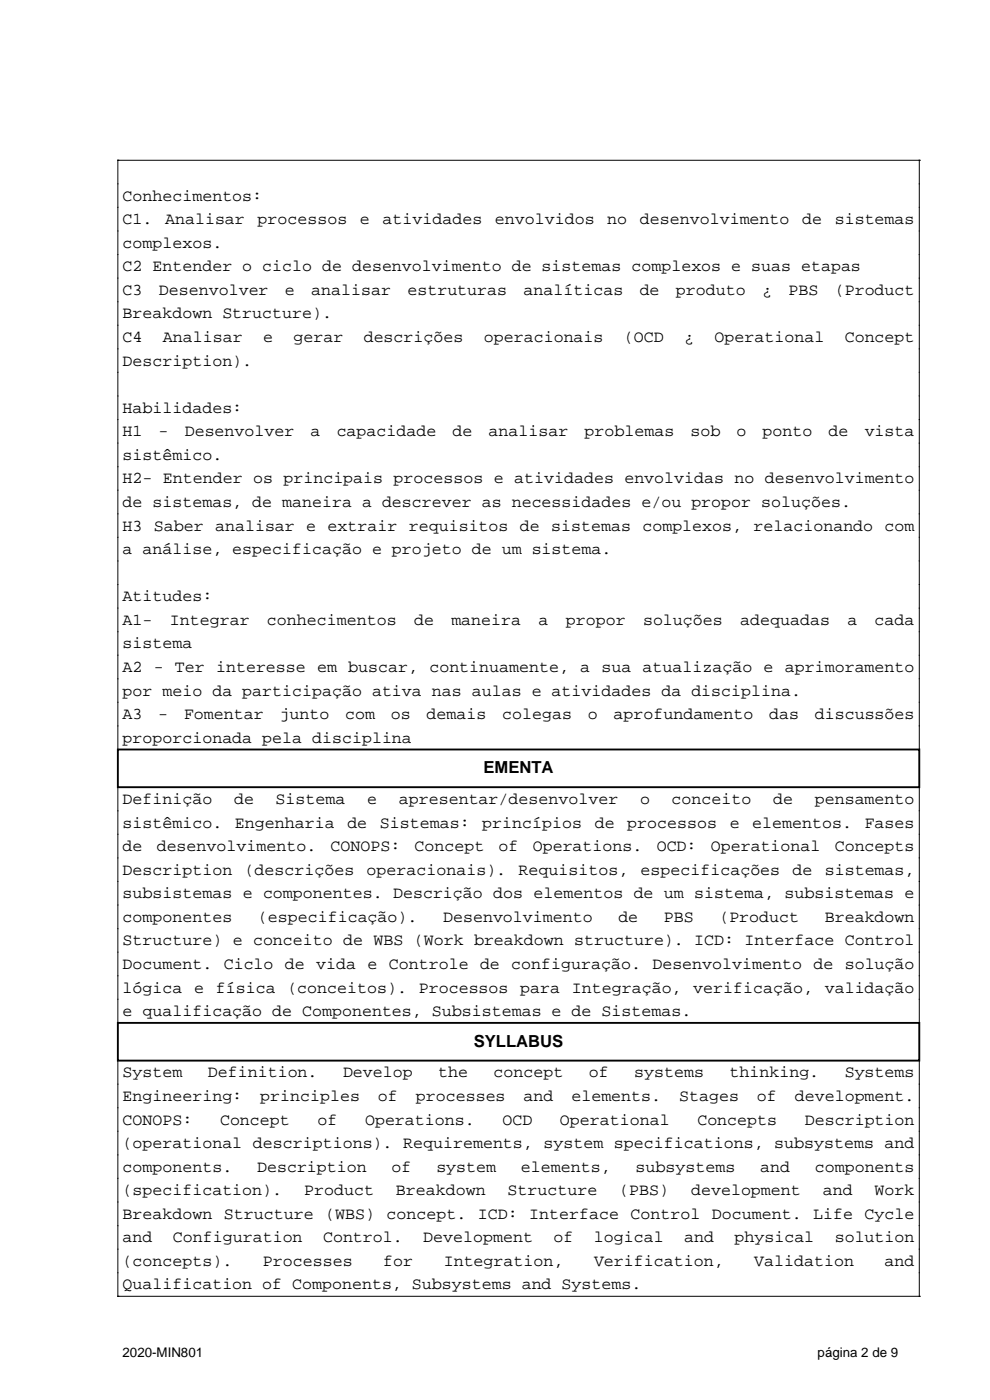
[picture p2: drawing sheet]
<svg xmlns="http://www.w3.org/2000/svg" width="210mm" height="297mm" viewBox="0 0 210 297" stroke-linecap="round" stroke-linejoin="round" font-family="sans-serif">
<defs><g id="words">
<g font-size="3.5">
<text x="26" y="42.6">Conhecimentos:</text>
<text x="26" y="47.6">C1.</text>
<text x="35" y="47.6">Analisar</text>
<text x="54.6" y="47.6">processos</text>
<text x="76.4" y="47.6">e</text>
<text x="81.1" y="47.6">atividades</text>
<text x="105" y="47.6">envolvidos</text>
<text x="128.8" y="47.6">no</text>
<text x="135.7" y="47.6">desenvolvimento</text>
<text x="170.2" y="47.6">de</text>
<text x="177.1" y="47.6">sistemas</text>
<text x="26" y="52.6">complexos.</text>
<text x="26" y="57.6">C2 Entender o ciclo de desenvolvimento de sistemas complexos e suas etapas</text>
<text x="26" y="62.6">C3</text>
<text x="33.7" y="62.6">Desenvolver</text>
<text x="60.4" y="62.6">e</text>
<text x="66" y="62.6">analisar</text>
<text x="86.4" y="62.6">estruturas</text>
<text x="111.1" y="62.6">analíticas</text>
<text x="135.7" y="62.6">de</text>
<text x="143.4" y="62.6">produto</text>
<text x="161.7" y="62.6">¿</text>
<text x="167.3" y="62.6">PBS</text>
<text x="177.1" y="62.6">(Product</text>
<text x="26" y="67.6">Breakdown Structure).</text>
<text x="26" y="72.6">C4</text>
<text x="26" y="77.6">Description).</text>
<text x="34.6" y="72.6">Analisar</text>
<text x="55.8" y="72.6">e</text>
<text x="62.2" y="72.6">gerar</text>
<text x="77.1" y="72.6">descrições</text>
<text x="102.6" y="72.6">operacionais</text>
<text x="132.4" y="72.6">(OCD</text>
<text x="145.1" y="72.6">¿</text>
<text x="151.6" y="72.6">Operational</text>
<text x="179.2" y="72.6">Concept</text>
<text x="26" y="87.6">Habilidades:</text>
<text x="26" y="92.6">H1</text>
<text x="33.6" y="92.6">-</text>
<text x="39.2" y="92.6">Desenvolver</text>
<text x="65.9" y="92.6">a</text>
<text x="71.4" y="92.6">capacidade</text>
<text x="96" y="92.6">de</text>
<text x="103.6" y="92.6">analisar</text>
<text x="124" y="92.6">problemas</text>
<text x="146.5" y="92.6">sob</text>
<text x="156.2" y="92.6">o</text>
<text x="161.8" y="92.6">ponto</text>
<text x="175.8" y="92.6">de</text>
<text x="183.4" y="92.6">vista</text>
<text x="26" y="97.6">sistêmico.</text>
<text x="26" y="102.6">H2- Entender os principais processos e atividades envolvidas no desenvolvimento</text>
<text x="26" y="107.6">de sistemas, de maneira a descrever as necessidades e/ou propor soluções.</text>
<text x="26" y="112.6">H3 Saber analisar e extrair requisitos de sistemas complexos, relacionando com</text>
<text x="26" y="117.6">a análise, especificação e projeto de um sistema.</text>
<text x="26" y="127.6">Atitudes:</text>
<text x="26" y="132.6">A1-</text>
<text x="26" y="137.6">sistema</text>
<text x="36" y="132.6">Integrar</text>
<text x="56.6" y="132.6">conhecimentos</text>
<text x="87.8" y="132.6">de</text>
<text x="95.7" y="132.6">maneira</text>
<text x="114.2" y="132.6">a</text>
<text x="120" y="132.6">propor</text>
<text x="136.4" y="132.6">soluções</text>
<text x="157" y="132.6">adequadas</text>
<text x="179.7" y="132.6">a</text>
<text x="185.5" y="132.6">cada</text>
<text x="26" y="142.6">A2 - Ter interesse em buscar, continuamente, a sua atualização e aprimoramento</text>
<text x="26" y="147.6">por meio da participação ativa nas aulas e atividades da disciplina.</text>
<text x="26" y="152.6">A3</text>
<text x="33.6" y="152.6">-</text>
<text x="39" y="152.6">Fomentar</text>
<text x="59.3" y="152.6">junto</text>
<text x="73.2" y="152.6">com</text>
<text x="82.9" y="152.6">os</text>
<text x="90.5" y="152.6">demais</text>
<text x="106.5" y="152.6">colegas</text>
<text x="124.7" y="152.6">o</text>
<text x="130.2" y="152.6">aprofundamento</text>
<text x="163.1" y="152.6">das</text>
<text x="172.8" y="152.6">discussões</text>
<text x="26" y="157.6">proporcionada pela disciplina</text>
<text x="102.6" y="164.1">EMENTA</text>
<text x="26" y="170.6">Definição</text>
<text x="49.6" y="170.6">de</text>
<text x="58.5" y="170.6">Sistema</text>
<text x="77.9" y="170.6">e</text>
<text x="84.6" y="170.6">apresentar/desenvolver</text>
<text x="135.8" y="170.6">o</text>
<text x="142.5" y="170.6">conceito</text>
<text x="164" y="170.6">de</text>
<text x="172.8" y="170.6">pensamento</text>
<text x="26" y="175.6">sistêmico.</text>
<text x="49.8" y="175.6">Engenharia</text>
<text x="73.7" y="175.6">de</text>
<text x="80.6" y="175.6">Sistemas:</text>
<text x="102.3" y="175.6">princípios</text>
<text x="126.2" y="175.6">de</text>
<text x="133.1" y="175.6">processos</text>
<text x="154.8" y="175.6">e</text>
<text x="159.6" y="175.6">elementos.</text>
<text x="183.4" y="175.6">Fases</text>
<text x="26" y="180.6">de</text>
<text x="26" y="185.6">Description</text>
<text x="33.2" y="180.6">desenvolvimento.</text>
<text x="51.9" y="185.6">(descrições</text>
<text x="70.1" y="180.6">CONOPS:</text>
<text x="77.8" y="185.6">operacionais).</text>
<text x="87.9" y="180.6">Concept</text>
<text x="105.8" y="180.6">of</text>
<text x="110" y="185.6">Requisitos,</text>
<text x="113" y="180.6">Operations.</text>
<text x="135.9" y="185.6">especificações</text>
<text x="139.3" y="180.6">OCD:</text>
<text x="150.8" y="180.6">Operational</text>
<text x="168.1" y="185.6">de</text>
<text x="174.9" y="185.6">sistemas,</text>
<text x="177.1" y="180.6">Concepts</text>
<text x="26" y="190.6">subsistemas e componentes. Descrição dos elementos de um sistema, subsistemas e</text>
<text x="26" y="195.6">componentes</text>
<text x="54.7" y="195.6">(especificação).</text>
<text x="94" y="195.6">Desenvolvimento</text>
<text x="131.2" y="195.6">de</text>
<text x="140.8" y="195.6">PBS</text>
<text x="152.6" y="195.6">(Product</text>
<text x="174.9" y="195.6">Breakdown</text>
<text x="26" y="200.6">Structure) e conceito de WBS (Work breakdown structure). ICD: Interface Control</text>
<text x="26" y="205.6">Document. Ciclo de vida e Controle de configuração. Desenvolvimento de solução</text>
<text x="26" y="210.6">lógica</text>
<text x="26" y="215.6">e qualificação de Componentes, Subsistemas e de Sistemas.</text>
<text x="41.2" y="210.6">e</text>
<text x="45.8" y="210.6">física</text>
<text x="61" y="210.6">(conceitos).</text>
<text x="88.8" y="210.6">Processos</text>
<text x="110.4" y="210.6">para</text>
<text x="121.3" y="210.6">Integração,</text>
<text x="147.1" y="210.6">verificação,</text>
<text x="174.9" y="210.6">validação</text>
<text x="100.5" y="222.1">SYLLABUS</text>
<text x="26" y="228.6">System</text>
<text x="26" y="233.6">Engineering:</text>
<text x="44.1" y="228.6">Definition.</text>
<text x="55.2" y="233.6">principles</text>
<text x="72.8" y="228.6">Develop</text>
<text x="80.2" y="233.6">of</text>
<text x="88.2" y="233.6">processes</text>
<text x="93" y="228.6">the</text>
<text x="104.7" y="228.6">concept</text>
<text x="111.1" y="233.6">and</text>
<text x="121.2" y="233.6">elements.</text>
<text x="124.9" y="228.6">of</text>
<text x="134.5" y="228.6">systems</text>
<text x="144.1" y="233.6">Stages</text>
<text x="154.7" y="228.6">thinking.</text>
<text x="160.6" y="233.6">of</text>
<text x="168.6" y="233.6">development.</text>
<text x="179.2" y="228.6">Systems</text>
<text x="26" y="238.6">CONOPS:</text>
<text x="46.7" y="238.6">Concept</text>
<text x="67.3" y="238.6">of</text>
<text x="77.4" y="238.6">Operations.</text>
<text x="106.6" y="238.6">OCD</text>
<text x="118.8" y="238.6">Operational</text>
<text x="147.9" y="238.6">Concepts</text>
<text x="170.7" y="238.6">Description</text>
<text x="26" y="243.6">(operational descriptions). Requirements, system specifications, subsystems and</text>
<text x="26" y="248.6">components.</text>
<text x="54.5" y="248.6">Description</text>
<text x="83.1" y="248.6">of</text>
<text x="92.6" y="248.6">system</text>
<text x="110.5" y="248.6">elements,</text>
<text x="134.8" y="248.6">subsystems</text>
<text x="161.2" y="248.6">and</text>
<text x="172.8" y="248.6">components</text>
<text x="26" y="253.6">(specification).</text>
<text x="64.5" y="253.6">Product</text>
<text x="84" y="253.6">Breakdown</text>
<text x="107.7" y="253.6">Structure</text>
<text x="131.4" y="253.6">(PBS)</text>
<text x="146.6" y="253.6">development</text>
<text x="174.5" y="253.6">and</text>
<text x="185.5" y="253.6">Work</text>
<text x="26" y="258.6">Breakdown Structure (WBS) concept. ICD: Interface Control Document. Life Cycle</text>
<text x="26" y="263.6">and</text>
<text x="36.7" y="263.6">Configuration</text>
<text x="68.5" y="263.6">Control.</text>
<text x="89.8" y="263.6">Development</text>
<text x="117.4" y="263.6">of</text>
<text x="126" y="263.6">logical</text>
<text x="145.1" y="263.6">and</text>
<text x="155.8" y="263.6">physical</text>
<text x="177.1" y="263.6">solution</text>
<text x="26" y="268.6">(concepts).</text>
<text x="55.8" y="268.6">Processes</text>
<text x="81.3" y="268.6">for</text>
<text x="94.1" y="268.6">Integration,</text>
<text x="126" y="268.6">Verification,</text>
<text x="160" y="268.6">Validation</text>
<text x="187.6" y="268.6">and</text>
<text x="26" y="273.6">Qualification of Components, Subsystems and Systems.</text>
</g>
<g font-size="2.8">
<text x="26" y="287.8">2020-MIN801</text>
<text x="173.4" y="287.8">página 2 de 9</text>
</g>
</g></defs>
<path d="M25 34h.1M25 34h170M25 34v125M195 34h.1M195 34v125M25 167v50M195 167v50M25 225v50M195 225v50M25 275h.1M25 275h170M195 275h.1" fill="none" stroke="#000" stroke-width=".21"/>
<path d="M25 159h170v8h-170zM25 217h170v8h-170z" fill="none" stroke="#000" stroke-width=".4"/>
<use href="#words"/>
</svg>
